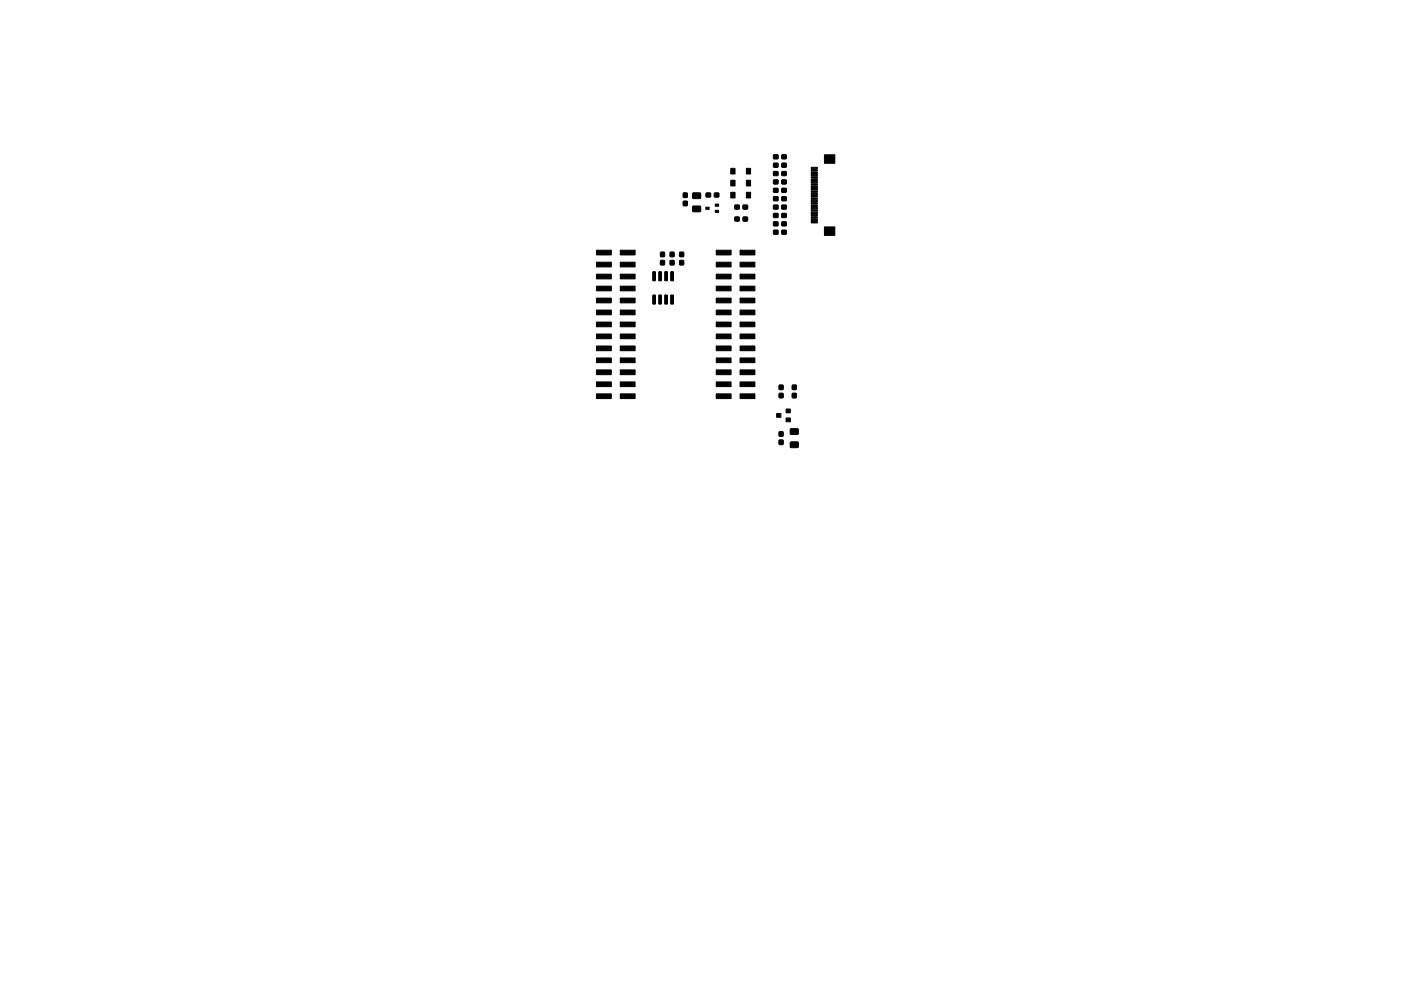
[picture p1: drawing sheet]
<svg xmlns="http://www.w3.org/2000/svg" width="297mm" height="210mm" viewBox="0 0 297 210" stroke-linecap="round" stroke-linejoin="round" font-family="sans-serif">
<g fill="#000" stroke="#000" stroke-width=".21">
<path d="M154.9 38.2h.9v1.2h-.9zM154.9 35.7h.9v1.2h-.9zM158.2 38.2h.9v1.2h-.9zM158.2 35.7h.9v1.2h-.9zM164 32.9l.9-.1 .1 .9h-1zM164 34.6h.9l.1 .8-1 .1zM164 36.4h.9l.1 .8h-1zM164 38.2h.9l.1 .8h-1zM164 40h.9l.1 .8h-1zM165.8 32.9l.9-.1v.9h-.9zM165.8 34.6h.9v.8l-.9 .1zM165.8 36.4h.9v.8h-.9z"/>
<path d="M165.8 38.2h.9v.8h-.9zM165.8 40h.9v.8h-.9zM172 39.5h1.3v.3h-1.3zM172 39h1.3v.3h-1.3zM172 38.5h1.3v.3h-1.3zM172 38h1.3v.3h-1.3zM172 37.5h1.3v.3h-1.3zM172 37h1.3v.3h-1.3zM172 36.5h1.3v.3h-1.3zM172 36h1.3v.3h-1.3zM172 35.5h1.3v.3h-1.3zM174.8 32.8h2.2v1.8h-2.2z"/>
<path d="M126.5 53.1h3.1v1h-3.1zM126.5 58.2h3.1v1h-3.1zM126.5 55.6h3.1v1h-3.1zM131.5 53.1h3.2v1h-3.2zM131.5 55.6h3.2v1h-3.2zM131.5 58.2h3.2v1h-3.2zM138.4 57.7l.6 .1v1.6l-.1 .2-.5-.1zM139.7 57.7l.6 .1v1.6l-.2 .2-.4-.1zM140.1 53.5h.8v1l-.9-.1zM140.1 55.3h.8v.9h-.9zM141 57.7l.5 .1v1.6l-.1 .2-.5-.1zM142.2 57.7l.6 .1v1.6l-.1 .2-.5-.1z"/>
<path d="M142.1 53.5h.8v1l-.8-.1zM142.1 55.3h.8v.9h-.8zM144.1 53.5h.8v1l-.8-.1zM144.1 55.3h.8v.9h-.8zM144.9 42.7h.8v.9h-.8zM144.9 41h.8v.9h-.8zM146.9 41l1.6-.1v1.1l-1.6 .1zM146.9 43.8l1.6-.1v1.1l-1.6 .1zM149.7 44h.7v.4h-.7zM149.7 41l.9-.1v.9h-.9zM151.5 41l.9-.1v.9h-.9zM151.7 44.6h.7v.5h-.7z"/>
<path d="M151.7 43.3h.7v.5h-.7zM151.9 58.2h3.1v1h-3.1zM151.9 55.6h3.1v1h-3.1zM151.9 53.1h3.1v1h-3.1zM154.9 40.8h.9v1.2h-.9zM155.8 43.5h.9v.8l-.9 .1zM155.8 46.1h.9v.8h-.9zM157.6 43.5h.9v.8l-.9 .1zM157.6 46.1h.9v.8h-.9zM158.2 40.8h.9v1.2h-.9zM156.9 55.6h3.2v1h-3.2zM156.9 58.2h3.2v1h-3.2z"/>
<path d="M156.9 53.1h3.2v1h-3.2zM164 41.8l.9-.1 .1 .8-1 .1zM164 43.5h.9l.1 .8-1 .1zM164 45.3h.9l.1 .8h-1zM164 47.1h.9l.1 .8h-1zM164 48.9l.9-.1 .1 .9h-1zM165.8 41.8l.9-.1v.8l-.9 .1zM165.8 43.5h.9v.8l-.9 .1zM165.8 45.3h.9v.8h-.9zM165.8 47.1h.9v.8h-.9zM165.8 48.9l.9-.1v.9h-.9zM172 47h1.3v.3h-1.3z"/>
<path d="M172 46.5h1.3v.3h-1.3zM172 46h1.3v.3h-1.3zM172 45.5h1.3v.3h-1.3zM172 45h1.3v.3h-1.3zM172 44.5h1.3v.3h-1.3zM172 44h1.3v.3h-1.3zM172 43.5h1.3v.3h-1.3zM172 43h1.3v.3h-1.3zM172 42.5h1.3v.3h-1.3zM172 42h1.3v.3h-1.3zM172 41.5h1.3v.3h-1.3zM172 41h1.3v.3h-1.3z"/>
<path d="M172 40.5h1.3v.3h-1.3zM172 40h1.3v.3h-1.3zM174.8 48.1h2.2v1.8h-2.2zM126.5 78.5h3.1v1h-3.1zM126.5 60.7h3.1v1h-3.1zM126.5 68.3h3.1v1h-3.1zM126.5 63.2h3.1v1h-3.1zM126.5 70.9h3.1v1h-3.1zM126.5 65.8h3.1v1h-3.1zM126.5 75.9h3.1v1h-3.1zM126.5 73.4h3.1v1h-3.1zM131.5 65.8h3.2v1h-3.2z"/>
<path d="M131.5 78.5h3.2v1h-3.2zM131.5 75.9h3.2v1h-3.2zM131.5 60.7h3.2v1h-3.2zM131.5 68.3h3.2v1h-3.2zM131.5 70.9h3.2v1h-3.2zM131.5 73.4h3.2v1h-3.2zM131.5 63.2h3.2v1h-3.2zM138.4 62.6l.6 .1v1.7l-.1 .1-.5-.1zM139.7 62.6l.6 .1v1.7l-.2 .1-.4-.1zM141 62.6l.5 .1v1.7l-.1 .1-.5-.1zM142.2 62.6l.6 .1v1.7l-.1 .1-.5-.1zM151.9 70.9h3.1v1h-3.1z"/>
<path d="M151.9 60.7h3.1v1h-3.1zM151.9 75.9h3.1v1h-3.1zM151.9 78.5h3.1v1h-3.1zM151.9 68.3h3.1v1h-3.1zM151.9 65.8h3.1v1h-3.1zM151.9 63.2h3.1v1h-3.1zM151.9 73.4h3.1v1h-3.1zM156.9 75.9h3.2v1h-3.2zM156.9 68.3h3.2v1h-3.2zM156.9 73.4h3.2v1h-3.2zM156.9 65.8h3.2v1h-3.2zM156.9 70.9h3.2v1h-3.2z"/>
<path d="M156.9 60.7h3.2v1h-3.2zM156.9 78.5h3.2v1h-3.2zM156.9 63.2h3.2v1h-3.2zM126.5 81h3.1v1h-3.1zM126.5 83.6h3.1v1h-3.1zM131.5 81h3.2v1h-3.2zM131.5 83.6h3.2v1h-3.2zM151.9 83.6h3.1v1h-3.1zM151.9 81h3.1v1h-3.1zM156.9 83.6h3.2v1h-3.2zM156.9 81h3.2v1h-3.2zM164.7 87.7h.9v.8h-.9z"/>
<path d="M165.2 81.7h.8v.9h-.8zM165.2 83.5h.8v.9h-.8zM165.2 91.6h.8v1l-.8-.1zM165.2 93.4h.8v.9h-.8zM166.7 88.7h.9v.8h-.9zM166.7 86.8h.9v.8h-.9zM168 81.7h.8v.9h-.8zM168 83.5h.8v.9h-.8zM167.6 93.8h1.6v1.1h-1.6zM167.6 91h1.6v1.1h-1.6z"/>
</g>
</svg>
